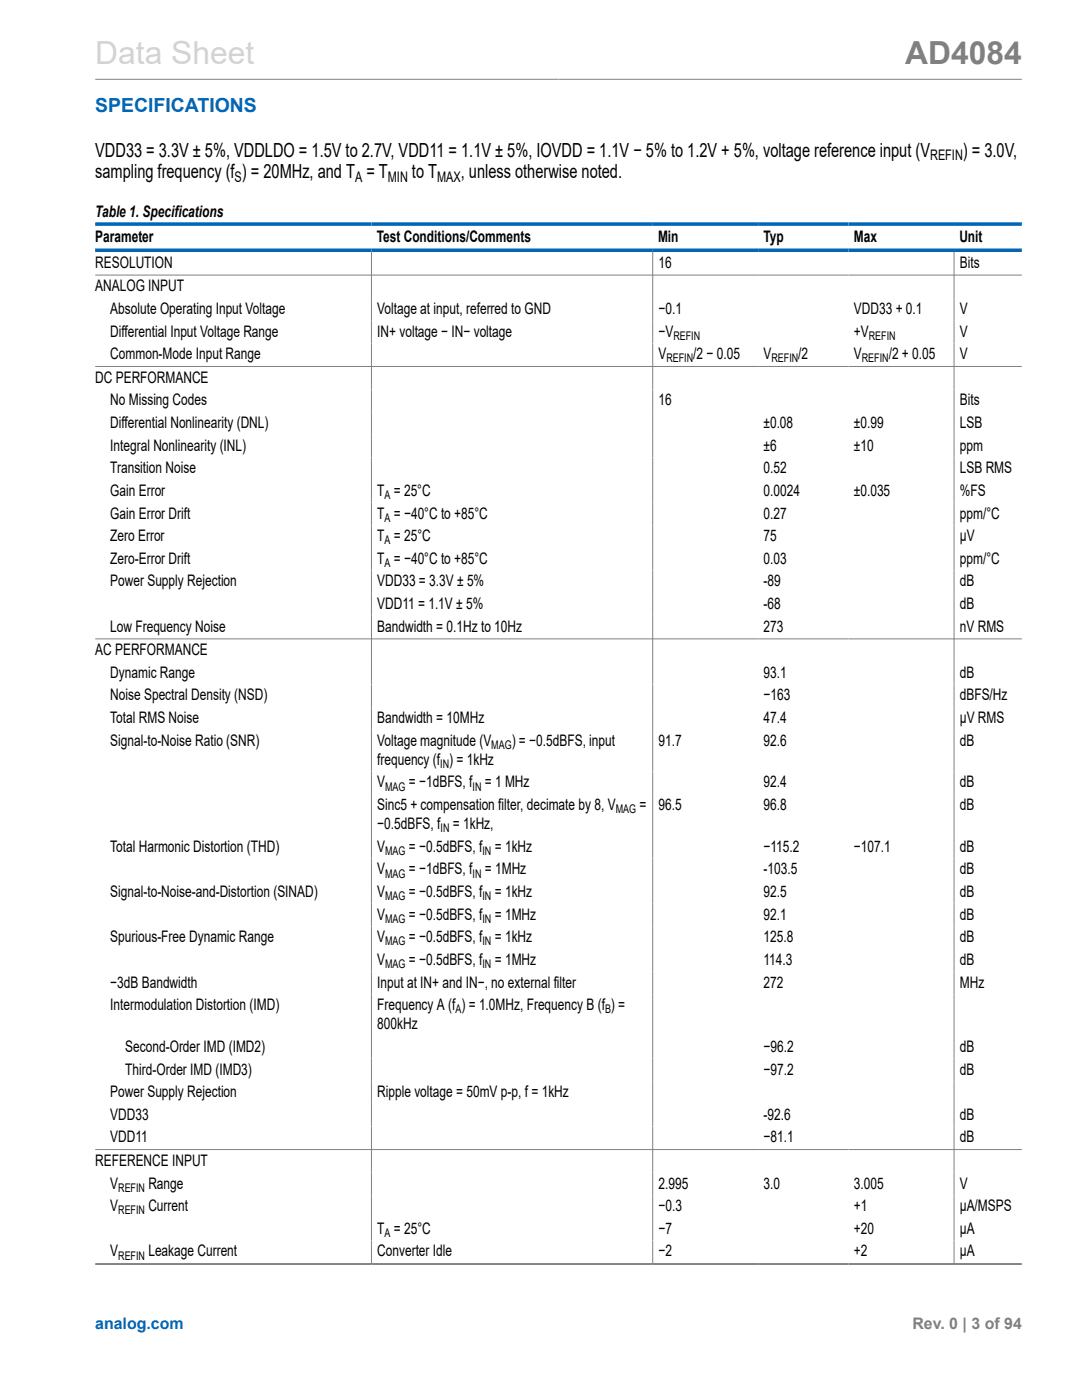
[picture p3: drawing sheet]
<svg xmlns="http://www.w3.org/2000/svg" width="216mm" height="279mm" viewBox="0 0 216 279" stroke-linecap="round" stroke-linejoin="round" font-family="sans-serif">
<defs><g id="words">
<text font-size="6.3" fill="#d3d3d3" x="19" y="12.7">Data Sheet</text>
<text font-size="6.3" fill="#808080" x="180.6" y="12.7">AD4084</text>
<text font-size="3.9" fill="#0067b8" x="19" y="22.3">SPECIFICATIONS</text>
<g font-size="3.9">
<text x="19" y="31.2">VDD33 = 3.3V ± 5%, VDDLDO = 1.5V to 2.7V, VDD11 = 1.1V ± 5%, IOVDD = 1.1V − 5% to 1.2V + 5%, voltage reference input (V</text>
<text x="19" y="35.5">sampling frequency (f ) = 20MHz, and T = T</text>
<text x="82.2" y="35.5">to T</text>
<text x="91.9" y="35.5">, unless otherwise noted.</text>
<text x="192.1" y="31.2">) = 3.0V,</text>
</g>
<g font-size="3.2">
<text x="19" y="43.4">Table 1. Specifications</text>
<text x="19" y="53.5">RESOLUTION</text>
<text x="19" y="48.2">Parameter</text>
<text x="75.2" y="48.2">Test Conditions/Comments</text>
<text x="131.3" y="48.2">Min</text>
<text x="131.4" y="53.5">16</text>
<text x="152.3" y="48.2">Typ</text>
<text x="170.4" y="48.2">Max</text>
<text x="191.4" y="48.2">Unit</text>
<text x="191.5" y="53.5">Bits</text>
<text x="19" y="58.2">ANALOG INPUT</text>
<text x="22" y="62.7">Absolute Operating Input Voltage</text>
<text x="75.3" y="62.7">Voltage at input, referred to GND</text>
<text x="131.4" y="62.7">−0.1</text>
<text x="170.4" y="62.7">VDD33 + 0.1</text>
<text x="191.5" y="62.7">V</text>
<text x="22" y="71.7">Common-Mode Input Range</text>
<text x="22" y="67.2">Differential Input Voltage Range</text>
<text x="75.3" y="67.2">IN+ voltage − IN− voltage</text>
<text x="131.4" y="71.7">V</text>
<text x="131.4" y="67.2">−V</text>
<text x="138.3" y="71.7">/2 − 0.05</text>
<text x="152.3" y="71.7">V</text>
<text x="159.3" y="71.7">/2</text>
<text x="170.4" y="67.2">+V</text>
<text x="170.4" y="71.7">V</text>
<text x="177.3" y="71.7">/2 + 0.05</text>
<text x="191.5" y="67.2">V</text>
<text x="191.5" y="71.7">V</text>
<text x="19" y="76.4">DC PERFORMANCE</text>
<text x="22" y="80.9">No Missing Codes</text>
<text x="131.4" y="80.9">16</text>
<text x="191.5" y="80.9">Bits</text>
<text x="22" y="85.4">Differential Nonlinearity (DNL)</text>
<text x="22" y="89.9">Integral Nonlinearity (INL)</text>
<text x="152.3" y="85.4">±0.08</text>
<text x="152.3" y="89.9">±6</text>
<text x="170.4" y="85.4">±0.99</text>
<text x="170.4" y="89.9">±10</text>
<text x="191.5" y="85.4">LSB</text>
<text x="191.5" y="89.9">ppm</text>
<text x="22" y="94.5">Transition Noise</text>
<text x="152.3" y="94.5">0.52</text>
<text x="191.5" y="94.5">LSB RMS</text>
<text x="22" y="99">Gain Error</text>
<text x="75.3" y="99">T = 25°C</text>
<text x="152.3" y="99">0.0024</text>
<text x="170.4" y="99">±0.035</text>
<text x="191.5" y="99">%FS</text>
<text x="22" y="103.5">Gain Error Drift</text>
<text x="75.3" y="103.5">T = −40°C to +85°C</text>
<text x="152.3" y="103.5">0.27</text>
<text x="191.5" y="103.5">ppm/°C</text>
<text x="22" y="108">Zero Error</text>
<text x="22" y="112.5">Zero-Error Drift</text>
<text x="75.3" y="108">T = 25°C</text>
<text x="75.3" y="112.5">T = −40°C to +85°C</text>
<text x="152.3" y="108">75</text>
<text x="152.3" y="112.5">0.03</text>
<text x="191.5" y="108">μV</text>
<text x="191.5" y="112.5">ppm/°C</text>
<text x="22" y="117">Power Supply Rejection</text>
<text x="75.3" y="117">VDD33 = 3.3V ± 5%</text>
<text x="152.3" y="117">-89</text>
<text x="191.5" y="117">dB</text>
<text x="75.3" y="121.6">VDD11 = 1.1V ± 5%</text>
<text x="152.3" y="121.6">-68</text>
<text x="191.5" y="121.6">dB</text>
<text x="19" y="130.8">AC PERFORMANCE</text>
<text x="22" y="126.1">Low Frequency Noise</text>
<text x="75.3" y="126.1">Bandwidth = 0.1Hz to 10Hz</text>
<text x="152.3" y="126.1">273</text>
<text x="191.5" y="126.1">nV RMS</text>
<text x="22" y="135.3">Dynamic Range</text>
<text x="152.3" y="135.3">93.1</text>
<text x="191.5" y="135.3">dB</text>
<text x="22" y="139.8">Noise Spectral Density (NSD)</text>
<text x="152.3" y="139.8">−163</text>
<text x="191.5" y="139.8">dBFS/Hz</text>
<text x="22" y="144.3">Total RMS Noise</text>
<text x="22" y="148.8">Signal-to-Noise Ratio (SNR)</text>
<text x="75.3" y="144.3">Bandwidth = 10MHz</text>
<text x="75.3" y="148.8">Voltage magnitude (V</text>
<text x="102.1" y="148.8">) = −0.5dBFS, input</text>
<text x="131.4" y="148.8">91.7</text>
<text x="152.3" y="148.8">92.6</text>
<text x="152.3" y="144.3">47.4</text>
<text x="191.5" y="148.8">dB</text>
<text x="191.5" y="144.3">μV RMS</text>
<text x="75.3" y="152.6">frequency (f ) = 1kHz</text>
<text x="75.3" y="157.1">V</text>
<text x="75.3" y="161.7">Sinc5 + compensation filter, decimate by 8, V</text>
<text x="81.6" y="157.1">= −1dBFS, f</text>
<text x="96.7" y="157.1">= 1 MHz</text>
<text x="127.6" y="161.7">=</text>
<text x="131.4" y="161.7">96.5</text>
<text x="152.3" y="157.1">92.4</text>
<text x="152.3" y="161.7">96.8</text>
<text x="191.5" y="157.1">dB</text>
<text x="191.5" y="161.7">dB</text>
<text x="75.3" y="165.5">−0.5dBFS, f</text>
<text x="90.4" y="165.5">= 1kHz,</text>
<text x="22" y="170">Total Harmonic Distortion (THD)</text>
<text x="75.3" y="170">V</text>
<text x="81.6" y="170">= −0.5dBFS, f</text>
<text x="98.7" y="170">= 1kHz</text>
<text x="152.3" y="170">−115.2</text>
<text x="170.4" y="170">−107.1</text>
<text x="191.5" y="170">dB</text>
<text x="22" y="179">Signal-to-Noise-and-Distortion (SINAD)</text>
<text x="75.3" y="174.5">V</text>
<text x="75.3" y="179">V</text>
<text x="81.6" y="174.5">= −1dBFS, f</text>
<text x="81.6" y="179">= −0.5dBFS, f</text>
<text x="96.7" y="174.5">= 1MHz</text>
<text x="98.7" y="179">= 1kHz</text>
<text x="152.3" y="174.5">-103.5</text>
<text x="152.3" y="179">92.5</text>
<text x="191.5" y="174.5">dB</text>
<text x="191.5" y="179">dB</text>
<text x="75.3" y="183.5">V</text>
<text x="81.6" y="183.5">= −0.5dBFS, f</text>
<text x="98.7" y="183.5">= 1MHz</text>
<text x="152.3" y="183.5">92.1</text>
<text x="191.5" y="183.5">dB</text>
<text x="22" y="188.1">Spurious-Free Dynamic Range</text>
<text x="75.3" y="188.1">V</text>
<text x="81.6" y="188.1">= −0.5dBFS, f</text>
<text x="98.7" y="188.1">= 1kHz</text>
<text x="152.3" y="188.1">125.8</text>
<text x="191.5" y="188.1">dB</text>
<text x="22" y="197.1">−3dB Bandwidth</text>
<text x="75.3" y="192.6">V</text>
<text x="75.3" y="197.1">Input at IN+ and IN−, no external filter</text>
<text x="81.6" y="192.6">= −0.5dBFS, f</text>
<text x="98.7" y="192.6">= 1MHz</text>
<text x="152.3" y="192.6">114.3</text>
<text x="152.3" y="197.1">272</text>
<text x="191.5" y="192.6">dB</text>
<text x="191.5" y="197.1">MHz</text>
<text x="22" y="201.6">Intermodulation Distortion (IMD)</text>
<text x="75.3" y="201.6">Frequency A (f ) = 1.0MHz, Frequency B (f ) =</text>
<text x="25" y="209.9">Second-Order IMD (IMD2)</text>
<text x="75.3" y="205.4">800kHz</text>
<text x="152.3" y="209.9">−96.2</text>
<text x="191.5" y="209.9">dB</text>
<text x="25" y="214.4">Third-Order IMD (IMD3)</text>
<text x="152.3" y="214.4">−97.2</text>
<text x="191.5" y="214.4">dB</text>
<text x="22" y="219">Power Supply Rejection</text>
<text x="75.3" y="219">Ripple voltage = 50mV p-p, f = 1kHz</text>
<text x="22" y="223.5">VDD33</text>
<text x="22" y="228">VDD11</text>
<text x="152.3" y="223.5">-92.6</text>
<text x="152.3" y="228">−81.1</text>
<text x="191.5" y="223.5">dB</text>
<text x="191.5" y="228">dB</text>
<text x="19" y="232.7">REFERENCE INPUT</text>
<text x="22" y="237.2">V</text>
<text x="29.6" y="237.2">Range</text>
<text x="131.4" y="237.2">2.995</text>
<text x="152.3" y="237.2">3.0</text>
<text x="170.4" y="237.2">3.005</text>
<text x="191.5" y="237.2">V</text>
<text x="22" y="241.7">V</text>
<text x="29.6" y="241.7">Current</text>
<text x="131.4" y="241.7">−0.3</text>
<text x="170.4" y="241.7">+1</text>
<text x="191.5" y="241.7">μA/MSPS</text>
<text x="22" y="250.7">V</text>
<text x="29.6" y="250.7">Leakage Current</text>
<text x="75.3" y="246.2">T = 25°C</text>
<text x="75.3" y="250.7">Converter Idle</text>
<text x="131.4" y="246.2">−7</text>
<text x="131.4" y="250.7">−2</text>
<text x="170.4" y="246.2">+20</text>
<text x="170.4" y="250.7">+2</text>
<text x="191.5" y="246.2">μA</text>
<text x="191.5" y="250.7">μA</text>
</g>
<text font-size="3.2" fill="#0067b8" x="19" y="265.3">analog.com</text>
<text font-size="3.2" fill="#808080" x="182.1" y="265.3">Rev. 0 | 3 of 94</text>
<g font-size="2.9">
<text x="185.6" y="32">REFIN</text>
<text x="46.8" y="36.2">S</text>
<text x="70.8" y="36.2">A</text>
<text x="77.4" y="36.2">MIN</text>
<text x="87.2" y="36.2">MAX</text>
</g>
<g font-size="2.4">
<text x="134.4" y="67.8">REFIN</text>
<text x="173.4" y="67.8">REFIN</text>
<text x="133" y="72.3">REFIN</text>
<text x="153.9" y="72.3">REFIN</text>
<text x="172" y="72.3">REFIN</text>
<text x="76.7" y="99.6">A</text>
<text x="76.7" y="104.1">A</text>
<text x="76.7" y="108.6">A</text>
<text x="76.7" y="113.2">A</text>
<text x="98" y="149.5">MAG</text>
<text x="87.8" y="153.3">IN</text>
<text x="76.9" y="157.8">MAG</text>
<text x="94.3" y="157.8">IN</text>
<text x="87.9" y="166.1">IN</text>
<text x="122.9" y="162.3">MAG</text>
<text x="76.9" y="170.6">MAG</text>
<text x="96.3" y="170.6">IN</text>
<text x="76.9" y="175.1">MAG</text>
<text x="76.9" y="179.7">MAG</text>
<text x="94.3" y="175.1">IN</text>
<text x="96.3" y="179.7">IN</text>
<text x="76.9" y="184.2">MAG</text>
<text x="96.3" y="184.2">IN</text>
<text x="76.9" y="188.7">MAG</text>
<text x="96.3" y="188.7">IN</text>
<text x="76.9" y="193.2">MAG</text>
<text x="96.3" y="193.2">IN</text>
<text x="90.9" y="202.2">A</text>
<text x="120.7" y="202.2">B</text>
<text x="23.6" y="237.8">REFIN</text>
<text x="23.6" y="242.3">REFIN</text>
<text x="23.6" y="251.4">REFIN</text>
<text x="76.7" y="246.9">A</text>
</g>
</g></defs>
<path d="M19 15.8h184.9M19 54.9h184.9M74.1 50.3v202M130.2 50.3v202M190.4 50.3v202M19 73.1h184.9M19 127.5h184.9M19 229.4h184.9M19 252.2h184.9M19 252.3h184.9" fill="none" stroke="#808080" stroke-width=".2"/>
<path d="M19 44.7h184.9M19 49.9h184.9" fill="none" stroke="#0067b8" stroke-width=".71"/>
<use href="#words"/>
</svg>
